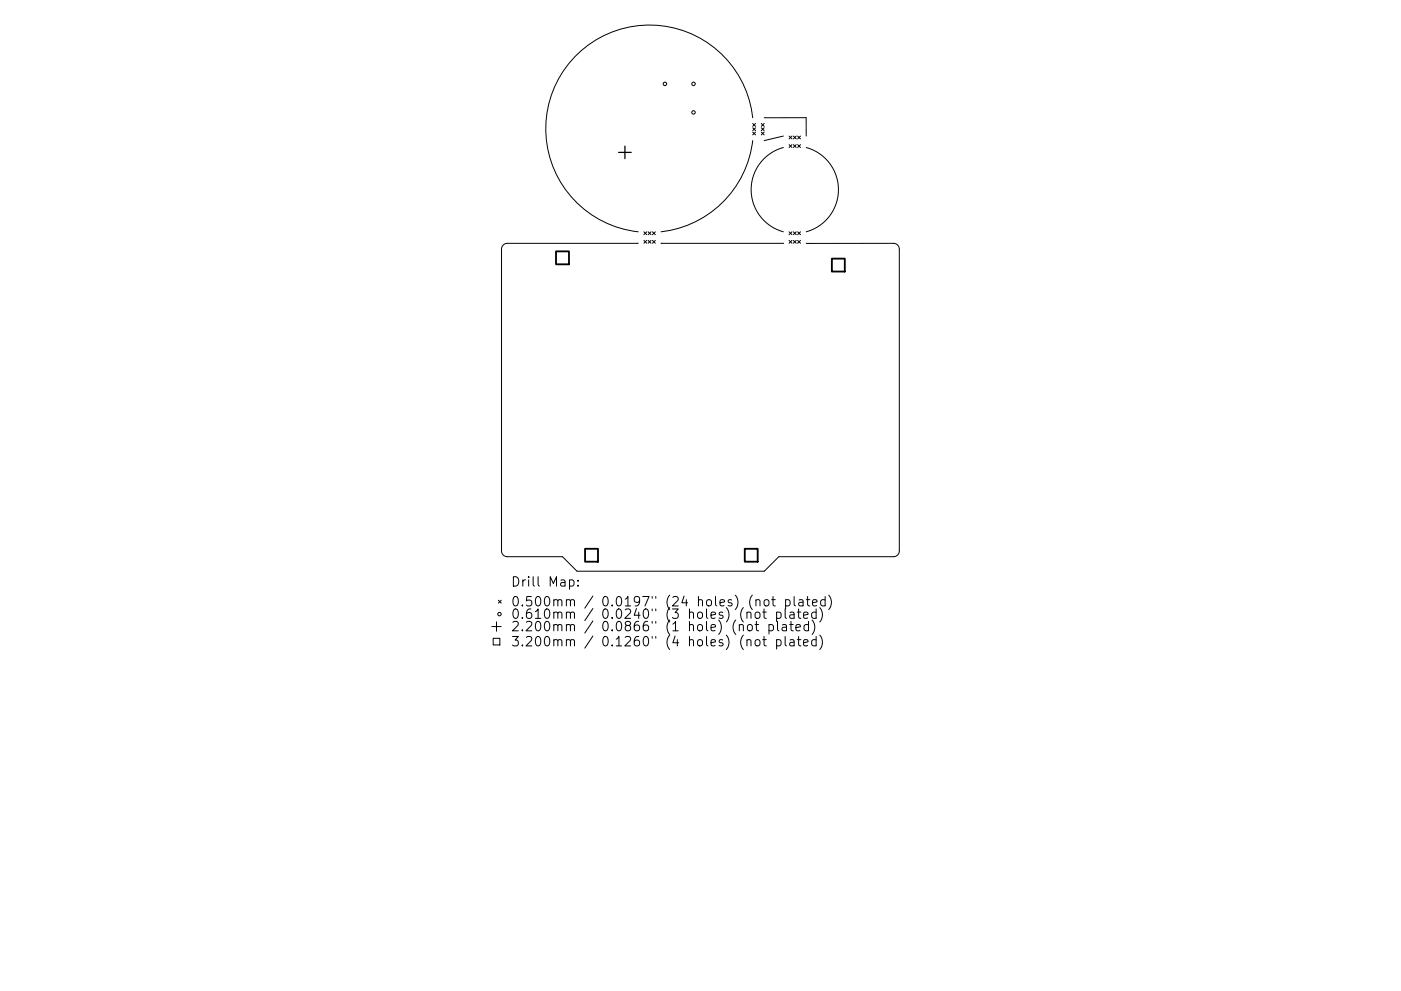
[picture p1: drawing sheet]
<svg xmlns="http://www.w3.org/2000/svg" width="297mm" height="210mm" viewBox="0 0 297 210" stroke-linecap="round" stroke-linejoin="round" font-family="sans-serif">
<defs><g id="words">
<g font-size="2.8">
<text x="108.3" y="124.5">Drill Map:</text>
<text x="108.3" y="128.7">0.500mm / 0.0197&quot; (24 holes) (not plated)</text>
<text x="108.3" y="131.3">0.610mm / 0.0240&quot; (3 holes) (not plated)</text>
<text x="108.3" y="133.9">2.200mm / 0.0866&quot; (1 hole) (not plated)</text>
<text x="108.3" y="137.1">3.200mm / 0.1260&quot; (4 holes) (not plated)</text>
</g>
</g></defs>
<g fill="none" stroke="#000" stroke-width=".21">
<path d="M159.6 29.8a22 22 0 0 1-19.4 19.4M159.6 25a22 22 0 0 0-22.6-19.7 22 22 0 0 0-21.3 21.2 22 22 0 0 0 19.6 22.7M159.6 26.2l.6 .6M159.6 27.1l.6 .6M159.6 28l.6 .6M160.2 26.2l-.6 .6M160.2 27.1l-.6 .6M160.2 28l-.6 .6M161.4 28l.6 .6M161.4 26.2l.6 .6M161.4 27.1l.6 .6M162 25h8.9v3.9"/>
<path d="M162 26.2l-.6 .6M162 27.1l-.6 .6M162 28l-.6 .6M166.1 31.3a9.3 9.3 0 0 0-6.8 8.9 9.3 9.3 0 0 0 6.8 9M166.1 28.9l-4.1 .9M167.3 28.9l.6 .6M167.3 30.7l.6 .6M167.9 28.9l-.6 .6M167.9 30.7l-.6 .6M168.2 28.9l.6 .6M168.2 30.7l.6 .6M168.8 28.9l-.6 .6"/>
<path d="M168.8 30.7l-.6 .6M169.1 30.7l.6 .6M169.1 28.9l.6 .6M169.7 28.9l-.6 .6M169.7 30.7l-.6 .6M170.9 31.3a9.3 9.3 0 0 1 6.9 8.9 9.3 9.3 0 0 1-6.9 9M135.3 51.6h-27.7a1.23 1.23 0 0 0-1.3 1.3v64a1.23 1.23 0 0 0 1.3 1.2h11.7l3 3.1h39.7l3.1-3.1h24.3a1.23 1.23 0 0 0 1.3-1.2v-64a1.23 1.23 0 0 0-1.3-1.3h-18.5M136.5 49.2l.6 .6M136.5 51l.6 .6M137.1 49.2l-.6 .6M137.1 51l-.6 .6M137.4 49.2l.6 .6"/>
<path d="M137.4 51l.6 .6M138 49.2l-.6 .6M138 51l-.6 .6M138.3 51l.6 .6M138.3 49.2l.6 .6M138.9 49.2l-.6 .6M138.9 51l-.6 .6M140.2 51.6h25.9M166.1 51.6h.1M167.3 49.2l.6 .6M167.3 51l.6 .6M167.9 49.2l-.6 .6"/>
<path d="M167.9 51l-.6 .6M168.2 49.2l.6 .6M168.2 51l.6 .6M168.8 49.2l-.6 .6M168.8 51l-.6 .6M169.1 51l.6 .6M169.1 49.2l.6 .6M169.7 49.2l-.6 .6M169.7 51l-.6 .6M104.3 132.9h2M104.6 135.4h1.4v1.4h-1.4zM105.3 131.9v2"/>
<path d="M105.7 127.3l.6 .7M106.3 127.3l-.6 .7M120.8 123.1l.5-.1 .4 .4v.6l-.2 .3h-.7M122.6 124.2v.2M122.6 123.1v.2M156.8 132.7a.5 .5 0 0 1 .8 .1v1M158.4 130.1a.5 .5 0 0 1 .8 0v1.1M158.4 135.9a.5 .5 0 0 1 .8 .1v1M158.6 132.7a.54 .54 0 0 1 .5-.2 .54 .54 0 0 1 .4 .4v.6a.54 .54 0 0 1-.5 .4 .54 .54 0 0 1-.5-.4zM160.1 132.5h.7M160.2 130.1a.54 .54 0 0 1 .5-.2 .54 .54 0 0 1 .4 .3v.6a.54 .54 0 0 1-.5 .4 .54 .54 0 0 1-.5-.4zM160.3 127.4l.3-.2 .4 .1 .1 1.3"/>
<path d="M160.3 135.8a.54 .54 0 0 1 .8 .3v.6a.54 .54 0 0 1-.5 .4 .54 .54 0 0 1-.5-.4v-.6zM160.4 131.8v1.8l.1 .1 .3 .1M161.7 129.9h.8M161.7 135.7h.8M162 129.2v1.7l.1 .2 .4 .1M162 135v1.8l.1 .1 .4 .1M162.1 127.4l.3-.2a.54 .54 0 0 1 .6 .4v.6a.54 .54 0 0 1-.5 .4 .54 .54 0 0 1-.5-.4zM163 132.6l.6-.1 .4 .4v.6l-.2 .2h-.8M163 132.5v2M163.6 127.2h.8M163.9 126.6v1.7l.1 .2 .4 .1M164.7 130l.5-.1 .4 .3v.6l-.2 .3h-.7"/>
<path d="M164.7 135.8l.5-.1 .4 .4v.6l-.2 .2h-.7M164.7 129.9v2M164.7 135.7v2M164.8 131.8v1.8l.3 .2M165.9 132.6h.8l.1 1.2M166.5 129.2v1.7l.3 .3M166.5 135v1.8l.3 .2M166.6 127.3l.5-.1 .4 .4v.6l-.2 .3h-.7M166.6 127.2v2M166.8 133l-.7 .1a.39 .39 0 0 0-.3 .4 .39 .39 0 0 0 .3 .3l.7-.1M167.4 132.5h.8M167.5 130h.8l.1 1.2"/>
<path d="M167.5 135.8h.8l.1 1.2M167.7 131.8v1.8l.1 .1 .4 .1M168.4 126.6v1.7l.3 .3M168.4 130.3l-.7 .1a.39 .39 0 0 0-.3 .4 .39 .39 0 0 0 .3 .4l.7-.1M168.4 136.2l-.7 .1a.39 .39 0 0 0-.3 .4 .39 .39 0 0 0 .3 .3l.7-.1M168.8 133.2l.9-.2-.1-.4-.6-.1-.2 .3v.9h.8M169 129.9h.8M169 135.7h.8M169.3 129.2v1.7l.1 .2 .4 .1M169.3 135v1.8l.1 .1 .4 .1M169.4 127.3h.8l.1 1.3M170.3 127.7l-.7 .1a.39 .39 0 0 0-.3 .4 .39 .39 0 0 0 .3 .4l.7-.1"/>
<path d="M170.4 130.5l.9-.2-.1-.3-.5-.1-.3 .2 .1 1h.7M170.4 136.4l.9-.2-.1-.4-.5-.1-.3 .3 .1 .9h.7M170.9 127.2h.8M171.2 126.6v1.7l.1 .2 .4 .1M171.4 132.6l-.6-.1-.3 .4v.6l.2 .2h.7M171.4 131.8v2M172.2 131.6a2.29 2.29 0 0 1 0 3M172.3 127.9l.9-.2-.1-.4-.5-.1-.3 .3 .1 1h.7M173 130l-.5-.1-.4 .3v.6l.2 .3h.7M173 135.8l-.5-.1-.4 .4v.6l.2 .2h.7M173 129.2v2M173 135v2"/>
<path d="M173.8 128.9a2.29 2.29 0 0 1 0 3.1M173.8 134.8a2.29 2.29 0 0 1 0 3M174.9 127.3l-.5-.1-.4 .4v.6l.2 .3h.7M174.9 126.6v2M175.7 126.3a2.29 2.29 0 0 1 0 3"/>
<circle cx="141" cy="17.8" r=".37"/>
<circle cx="147" cy="17.8" r=".37"/>
<circle cx="147" cy="23.9" r=".37"/>
<circle cx="105.9" cy="130.3" r=".37"/>
</g>
<path d="M131.2 32.3h2.6M132.5 31v2.7" fill="none" stroke="#000" stroke-width=".27"/>
<path d="M117.9 53.3h2.7v2.8h-2.7zM176.4 54.9h2.7v2.7h-2.7zM124 116.4h2.8v2.8h-2.8zM157.9 116.4h2.7v2.8h-2.7z" fill="none" stroke="#000" stroke-width=".39"/>
<use href="#words"/>
</svg>
